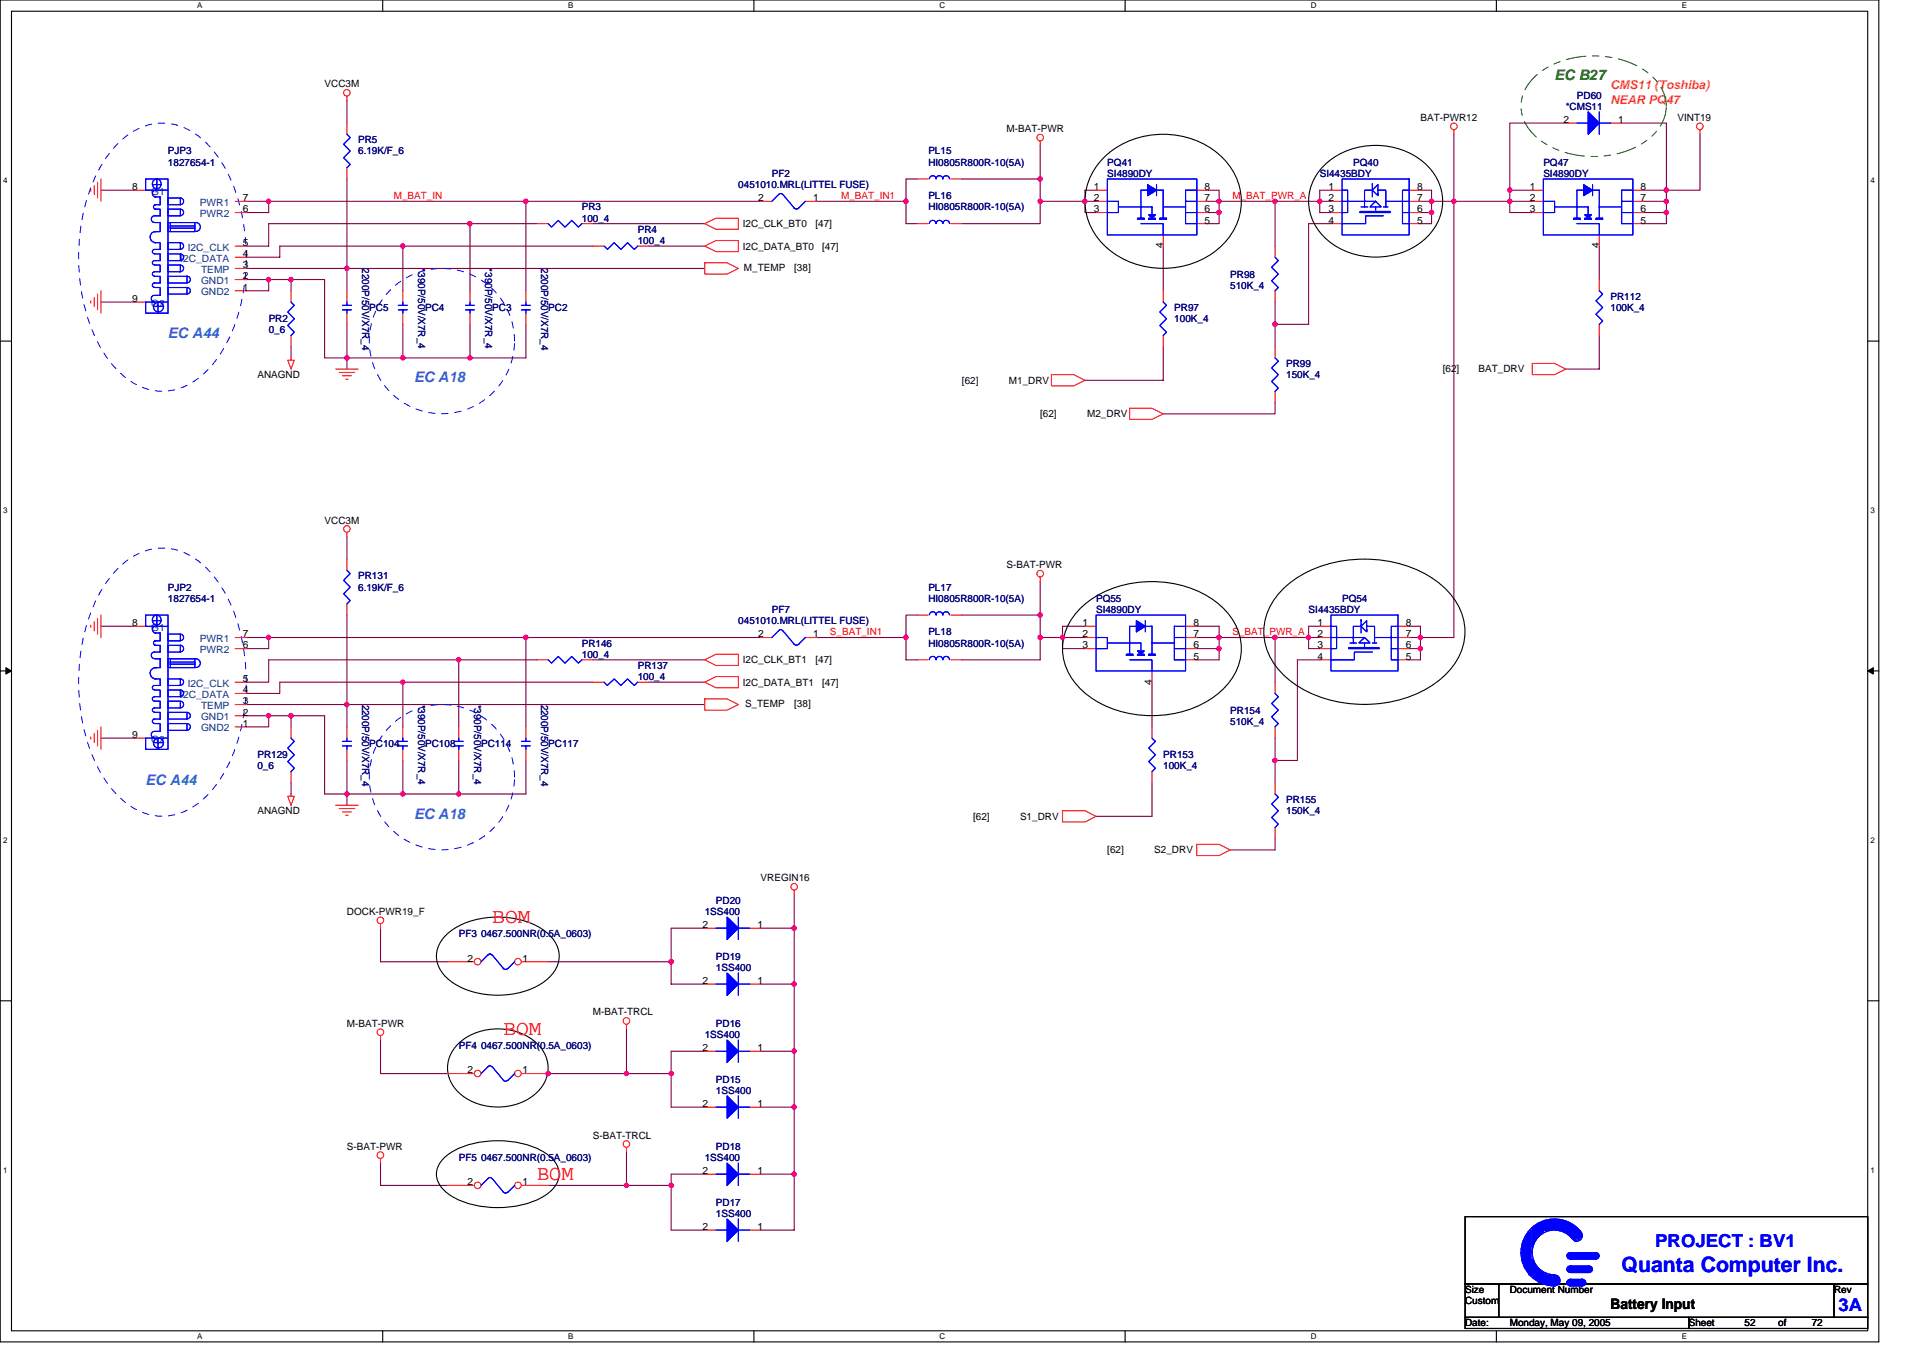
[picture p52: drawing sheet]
<svg xmlns="http://www.w3.org/2000/svg" width="297mm" height="210mm" viewBox="0 0 297 210" stroke-linecap="round" stroke-linejoin="round" font-family="sans-serif">
<defs><g id="words">
<g font-size="3.3" fill="#f00">
<text x="76" y="142.5">BOM</text>
<text x="77.8" y="159.8">BOM</text>
<text x="82.9" y="182.3">BOM</text>
</g>
<text font-size="3.3" fill="#00f" x="250.5" y="196.5">Quanta Computer Inc.</text>
<g font-size="2.8" fill="#00f">
<text x="255.7" y="192.6">PROJECT : BV1</text>
<text x="284" y="202.4">3A</text>
</g>
<text font-size="2.2" fill="#008000" x="240.1" y="12.4">EC B27</text>
<g font-size="2.2" fill="#0080ff">
<text x="25.9" y="52.2">EC A44</text>
<text x="64" y="59.1">EC A18</text>
<text x="22.5" y="121.2">EC A44</text>
<text x="64" y="126.4">EC A18</text>
</g>
<text font-size="2.2" x="248.8" y="202.1">Battery Input</text>
<g font-size="1.9" fill="#ff8000">
<text x="248.8" y="13.8">CMS11 (Toshiba)</text>
<text x="248.8" y="16">NEAR PQ47</text>
</g>
<g font-size="1.5">
<text x="50.1" y="13.5">VCC3M</text>
<text x="155.5" y="20.4">M-BAT-PWR</text>
<text x="219.4" y="18.7">BAT-PWR12</text>
<text x="241.5" y="19">2</text>
<text x="250" y="19">1</text>
<text x="259.1" y="18.7">VINT19</text>
<text x="20.4" y="29.4">8</text>
<text x="168.9" y="29.4">1</text>
<text x="186.1" y="29.4">8</text>
<text x="205.2" y="29.4">1</text>
<text x="218.9" y="29.4">8</text>
<text x="236.3" y="29.4">1</text>
<text x="253.4" y="29.4">8</text>
<text x="37.5" y="31.1">7</text>
<text x="37.5" y="32.8">6</text>
<text x="114.7" y="35.1">I2C_CLK_BT0</text>
<text x="117.1" y="31.1">2</text>
<text x="125.6" y="31.1">1</text>
<text x="126" y="35.1">[47]</text>
<text x="168.9" y="32.8">3</text>
<text x="168.9" y="31.1">2</text>
<text x="186.1" y="32.8">6</text>
<text x="186.1" y="34.5">5</text>
<text x="186.1" y="31.1">7</text>
<text x="205.2" y="34.5">4</text>
<text x="205.2" y="32.8">3</text>
<text x="205.2" y="31.1">2</text>
<text x="218.9" y="31.1">7</text>
<text x="218.9" y="32.8">6</text>
<text x="218.9" y="34.5">5</text>
<text x="236.3" y="32.8">3</text>
<text x="236.3" y="31.1">2</text>
<text x="253.4" y="32.8">6</text>
<text x="253.4" y="34.5">5</text>
<text x="253.4" y="31.1">7</text>
<text x="37.5" y="41.4">3</text>
<text x="37.5" y="38">5</text>
<text x="37.5" y="39.7">4</text>
<text x="114.7" y="38.5">I2C_DATA_BT0</text>
<text x="114.9" y="41.8">M_TEMP</text>
<text x="122.7" y="41.8">[38]</text>
<text x="127" y="38.5">[47]</text>
<text x="179.7" y="38.4" transform="rotate(-90 179.7 38.4)">4</text>
<text x="247" y="38.4" transform="rotate(-90 247 38.4)">4</text>
<text x="20.4" y="46.6">9</text>
<text x="37.5" y="44.9">1</text>
<text x="37.5" y="43.2">2</text>
<text x="39.8" y="58.4">ANAGND</text>
<text x="148.6" y="59.3">[62]</text>
<text x="155.8" y="59.3">M1_DRV</text>
<text x="222.9" y="57.5">[62]</text>
<text x="228.4" y="57.5">BAT_DRV</text>
<text x="160.7" y="64.5">[62]</text>
<text x="167.9" y="64.5">M2_DRV</text>
<text x="50.1" y="80.9">VCC3M</text>
<text x="155.5" y="87.8">S-BAT-PWR</text>
<text x="20.4" y="96.7">8</text>
<text x="37.5" y="98.4">7</text>
<text x="37.5" y="100.2">6</text>
<text x="117.1" y="98.4">2</text>
<text x="125.6" y="98.4">1</text>
<text x="167.2" y="100.2">3</text>
<text x="167.2" y="98.4">2</text>
<text x="167.2" y="96.7">1</text>
<text x="184.3" y="100.2">6</text>
<text x="184.3" y="101.9">5</text>
<text x="184.3" y="98.4">7</text>
<text x="184.3" y="96.7">8</text>
<text x="203.5" y="101.9">4</text>
<text x="203.5" y="100.2">3</text>
<text x="203.5" y="98.4">2</text>
<text x="203.5" y="96.7">1</text>
<text x="217.1" y="96.7">8</text>
<text x="217.1" y="98.4">7</text>
<text x="217.1" y="100.2">6</text>
<text x="217.1" y="101.9">5</text>
<text x="37.5" y="105.3">5</text>
<text x="37.5" y="107.1">4</text>
<text x="114.7" y="102.4">I2C_CLK_BT1</text>
<text x="114.7" y="105.9">I2C_DATA_BT1</text>
<text x="126" y="102.4">[47]</text>
<text x="127" y="105.9">[47]</text>
<text x="177.9" y="105.7" transform="rotate(-90 177.9 105.7)">4</text>
<text x="20.4" y="114">9</text>
<text x="37.5" y="112.2">1</text>
<text x="37.5" y="108.8">3</text>
<text x="37.5" y="110.5">2</text>
<text x="115.1" y="109.2">S_TEMP</text>
<text x="122.7" y="109.2">[38]</text>
<text x="39.8" y="125.8">ANAGND</text>
<text x="150.3" y="126.6">[62]</text>
<text x="157.6" y="126.6">S1_DRV</text>
<text x="171" y="131.8">[62]</text>
<text x="178.3" y="131.8">S2_DRV</text>
<text x="117.5" y="136.1">VREGIN16</text>
<text x="53.6" y="141.3">DOCK-PWR19_F</text>
<text x="108.5" y="143.3">2</text>
<text x="117" y="143.3">1</text>
<text x="72.2" y="148.5">2</text>
<text x="80.7" y="148.5">1</text>
<text x="108.5" y="152">2</text>
<text x="117" y="152">1</text>
<text x="53.6" y="158.6">M-BAT-PWR</text>
<text x="91.6" y="156.8">M-BAT-TRCL</text>
<text x="72.2" y="165.8">2</text>
<text x="80.7" y="165.8">1</text>
<text x="108.5" y="162.3">2</text>
<text x="117" y="162.3">1</text>
<text x="108.5" y="171">2</text>
<text x="117" y="171">1</text>
<text x="53.6" y="177.6">S-BAT-PWR</text>
<text x="91.6" y="175.9">S-BAT-TRCL</text>
<text x="72.2" y="183.1">2</text>
<text x="80.7" y="183.1">1</text>
<text x="108.5" y="181.3">2</text>
<text x="117" y="181.3">1</text>
<text x="108.5" y="190">2</text>
<text x="117" y="190">1</text>
<text x="226.3" y="199.7">Size</text>
<text x="226.3" y="201.4">Custom</text>
<text x="233.2" y="199.7">Document Number</text>
<text x="283.3" y="199.7">Rev</text>
<text x="226.3" y="204.9">Date:</text>
<text x="233.2" y="204.9">Monday, May 09, 2005</text>
<text x="260.9" y="204.9">Sheet</text>
<text x="269.5" y="204.9">52</text>
<text x="274.7" y="204.9">of</text>
<text x="279.9" y="204.9">72</text>
</g>
<g font-size="1.5" fill="#000080">
<text x="241.8" y="17">*CMS11</text>
<text x="243.6" y="15.2">PD60</text>
<text x="25.9" y="23.9">PJP3</text>
<text x="55.3" y="22.1">PR5</text>
<text x="55.3" y="23.9">6.19K/F_6</text>
<text x="143.4" y="23.9">PL15</text>
<text x="25.9" y="25.6">1827654-1</text>
<text x="114" y="29">0451010.MRL(LITTEL FUSE)</text>
<text x="119.2" y="27.3">PF2</text>
<text x="143.4" y="25.6">HI0805R800R-10(5A)</text>
<text x="171" y="25.6">PQ41</text>
<text x="171" y="27.3">SI4890DY</text>
<text x="203.9" y="27.3">SI4435BDY</text>
<text x="209" y="25.6">PQ40</text>
<text x="238.4" y="25.6">PQ47</text>
<text x="238.4" y="27.3">SI4890DY</text>
<text x="89.9" y="32.5">PR3</text>
<text x="89.9" y="34.2">100_4</text>
<text x="98.5" y="35.9">PR4</text>
<text x="143.4" y="30.8">PL16</text>
<text x="143.4" y="32.5">HI0805R800R-10(5A)</text>
<text x="56" y="41.5" transform="rotate(90 56 41.5)">2200P/50V/X7R_4</text>
<text x="64.6" y="41.5" transform="rotate(90 64.6 41.5)">*390P/50V/X7R_4</text>
<text x="74.9" y="41.5" transform="rotate(90 74.9 41.5)">*390P/50V/X7R_4</text>
<text x="83.6" y="41.5" transform="rotate(90 83.6 41.5)">2200P/50V/X7R_4</text>
<text x="98.5" y="37.7">100_4</text>
<text x="190" y="42.9">PR98</text>
<text x="190" y="44.6">510K_4</text>
<text x="248.8" y="46.3">PR112</text>
<text x="41.5" y="49.8">PR2</text>
<text x="41.5" y="51.5">0_6</text>
<text x="57" y="48">PC5</text>
<text x="65.7" y="48">PC4</text>
<text x="76" y="48">PC3</text>
<text x="84.7" y="48">PC2</text>
<text x="181.4" y="48">PR97</text>
<text x="181.4" y="49.8">100K_4</text>
<text x="248.8" y="48">100K_4</text>
<text x="198.7" y="56.7">PR99</text>
<text x="198.7" y="58.4">150K_4</text>
<text x="55.3" y="89.5">PR131</text>
<text x="25.9" y="91.2">PJP2</text>
<text x="25.9" y="92.9">1827654-1</text>
<text x="55.3" y="91.2">6.19K/F_6</text>
<text x="119.2" y="94.7">PF7</text>
<text x="143.4" y="91.2">PL17</text>
<text x="143.4" y="92.9">HI0805R800R-10(5A)</text>
<text x="169.3" y="92.9">PQ55</text>
<text x="169.3" y="94.7">SI4890DY</text>
<text x="202.1" y="94.7">SI4435BDY</text>
<text x="207.3" y="92.9">PQ54</text>
<text x="89.9" y="99.9">PR146</text>
<text x="89.9" y="101.6">100_4</text>
<text x="114" y="96.4">0451010.MRL(LITTEL FUSE)</text>
<text x="143.4" y="98.1">PL18</text>
<text x="143.4" y="99.9">HI0805R800R-10(5A)</text>
<text x="98.5" y="103.3">PR137</text>
<text x="98.5" y="105">100_4</text>
<text x="56" y="108.8" transform="rotate(90 56 108.8)">2200P/50V/X7R_4</text>
<text x="64.6" y="108.8" transform="rotate(90 64.6 108.8)">*390P/50V/X7R_4</text>
<text x="73.2" y="108.8" transform="rotate(90 73.2 108.8)">*390P/50V/X7R_4</text>
<text x="83.6" y="108.8" transform="rotate(90 83.6 108.8)">2200P/50V/X7R_4</text>
<text x="190" y="110.2">PR154</text>
<text x="190" y="112">510K_4</text>
<text x="39.8" y="117.1">PR129</text>
<text x="39.8" y="118.9">0_6</text>
<text x="57" y="115.4">PC104</text>
<text x="65.7" y="115.4">PC108</text>
<text x="74.3" y="115.4">PC114</text>
<text x="84.7" y="115.4">PC117</text>
<text x="179.7" y="117.1">PR153</text>
<text x="179.7" y="118.9">100K_4</text>
<text x="198.7" y="124">PR155</text>
<text x="198.7" y="125.8">150K_4</text>
<text x="108.9" y="141.3">1SS400</text>
<text x="110.6" y="139.6">PD20</text>
<text x="70.9" y="144.8">PF3 0467.500NR(0.5A_0603)</text>
<text x="110.6" y="148.2">PD19</text>
<text x="110.6" y="149.9">1SS400</text>
<text x="108.9" y="160.3">1SS400</text>
<text x="110.6" y="158.6">PD16</text>
<text x="70.9" y="162">PF4 0467.500NR(0.5A_0603)</text>
<text x="110.6" y="167.2">PD15</text>
<text x="110.6" y="169">1SS400</text>
<text x="70.9" y="179.3">PF5 0467.500NR(0.5A_0603)</text>
<text x="108.9" y="179.3">1SS400</text>
<text x="110.6" y="177.6">PD18</text>
<text x="110.6" y="186.2">PD17</text>
<text x="110.6" y="187.9">1SS400</text>
</g>
<g font-size="1.5" fill="#004080">
<text x="23.4" y="30.1">G1</text>
<text x="30.9" y="31.8">PWR1</text>
<text x="30.9" y="33.5">PWR2</text>
<text x="27.9" y="40.4">I2C_DATA</text>
<text x="29" y="38.7">I2C_CLK</text>
<text x="23.4" y="47.3">G2</text>
<text x="31" y="45.6">GND2</text>
<text x="31" y="42.2">TEMP</text>
<text x="31" y="43.9">GND1</text>
<text x="23.4" y="97.4">G1</text>
<text x="30.9" y="99.2">PWR1</text>
<text x="30.9" y="100.9">PWR2</text>
<text x="27.9" y="107.8">I2C_DATA</text>
<text x="29" y="106.1">I2C_CLK</text>
<text x="31" y="113">GND2</text>
<text x="31" y="109.5">TEMP</text>
<text x="31" y="111.3">GND1</text>
<text x="23.4" y="114.7">G2</text>
</g>
<g font-size="1.5" fill="#f00">
<text x="60.8" y="30.8">M_BAT_IN</text>
<text x="129.9" y="30.8">M_BAT_IN1</text>
<text x="190.4" y="30.8">M_BAT_PWR_A</text>
<text x="128.2" y="98.1">S_BAT_IN1</text>
<text x="190.4" y="98.1">S_BAT_PWR_A</text>
</g>
<g font-size="1.2">
<text x="30.4" y="1.3">A</text>
<text x="87.8" y="1.3">B</text>
<text x="145.1" y="1.3">C</text>
<text x="202.5" y="1.3">D</text>
<text x="259.8" y="1.3">E</text>
<text x=".5" y="28.3">4</text>
<text x="288.9" y="28.3">4</text>
<text x=".5" y="79.2">3</text>
<text x="288.9" y="79.2">3</text>
<text x=".5" y="130.2">2</text>
<text x="288.9" y="130.2">2</text>
<text x=".5" y="181.1">1</text>
<text x="288.9" y="181.1">1</text>
<text x="30.4" y="206.8">A</text>
<text x="87.8" y="206.8">B</text>
<text x="145.1" y="206.8">C</text>
<text x="202.5" y="206.8">D</text>
<text x="259.8" y="206.8">E</text>
</g>
</g></defs>
<path d="M0 0h290.2v207.3h-290.2zM1.8 1.7h286.7v203.8h-286.7z" fill="none" stroke="#000" stroke-width=".17"/>
<g fill="#fff">
<path d="M30.4 .2h.8v1.4h-.8z"/>
<path d="M30.4 205.7h.8v1.4h-.8z"/>
</g>
<path d="M59.1 0v1.7M59.1 205.5v1.8" fill="none" stroke="#000" stroke-width=".17"/>
<g fill="#fff">
<path d="M87.8 .2h.8v1.4h-.8z"/>
<path d="M87.8 205.7h.8v1.4h-.8z"/>
</g>
<path d="M116.5 0v1.7M116.5 205.5v1.8" fill="none" stroke="#000" stroke-width=".17"/>
<g fill="#fff">
<path d="M145.1 .2h.9v1.4h-.9z"/>
<path d="M145.1 205.7h.9v1.4h-.9z"/>
</g>
<path d="M173.8 0v1.7M173.8 205.5v1.8" fill="none" stroke="#000" stroke-width=".17"/>
<g fill="#fff">
<path d="M202.5 .2h.8v1.4h-.8z"/>
<path d="M202.5 205.7h.8v1.4h-.8z"/>
</g>
<path d="M231.1 0v1.7M231.1 205.5v1.8" fill="none" stroke="#000" stroke-width=".17"/>
<g fill="#fff">
<path d="M259.8 .2h.8v1.4h-.8z"/>
<path d="M259.8 205.7h.8v1.4h-.8z"/>
<path d="M.5 27.2h.6v1.4h-.6z"/>
<path d="M288.9 27.2h.7v1.4h-.7z"/>
<path d="M.5 78.1h.6v1.4h-.6z"/>
<path d="M288.9 78.1h.7v1.4h-.7z"/>
</g>
<path d="M0 52.7h1.8M288.5 52.7h1.7" fill="none" stroke="#000" stroke-width=".17"/>
<g fill="#fff">
<path d="M.5 129.1h.6v1.4h-.6z"/>
<path d="M288.9 129.1h.7v1.4h-.7z"/>
</g>
<path d="M0 103.6h1.8M288.5 103.6h1.7" fill="none" stroke="#000" stroke-width=".17"/>
<path d="M.9 103.1l.9 .5-.9 .5zM288.5 103.6l.9-.5v1z" fill="#000" stroke="#000" stroke-width=".15"/>
<g fill="#fff">
<path d="M.5 180h.6v1.4h-.6z"/>
<path d="M288.9 180h.7v1.4h-.7z"/>
</g>
<g fill="none" stroke="#000" stroke-width=".17">
<path d="M170.2 24.6a13.4 13.4 0 0 1 18.9 0 9.4 9.4 0 0 1-1.9 14.6 13.5 13.5 0 0 1-17-1.6 9.2 9.2 0 0 1 0-13zM204.7 25.3a11.7 11.7 0 0 1 16.3 .8 7.6 7.6 0 0 1-1.6 11.4 11.7 11.7 0 0 1-15.4-1.5 7.5 7.5 0 0 1 .7-10.7zM167.2 93.7a16.7 16.7 0 0 1 15.4-3.3 12.7 12.7 0 0 1 8.3 6.3 8.3 8.3 0 0 1-2.2 10 17 17 0 0 1-16.8 2.8 11.6 11.6 0 0 1-7.4-6.9 8.5 8.5 0 0 1 2.7-8.9zM198.2 91a18.5 18.5 0 0 1 14.2-4.6 17 17 0 0 1 11.8 5.5 8.7 8.7 0 0 1-.9 12.3 18.7 18.7 0 0 1-15.9 4.3 16.2 16.2 0 0 1-10.1-5.3 8.7 8.7 0 0 1 .9-12.2zM0 154.6h1.8M68.7 144.6a11.3 11.3 0 0 1 8.2-3 11.3 11.3 0 0 1 8.2 3 4.3 4.3 0 0 1-.7 6.8 13.2 13.2 0 0 1-12.3 1.5 6.9 6.9 0 0 1-4.6-4.4 4.3 4.3 0 0 1 1.2-3.9zM288.5 154.6h1.7M68.3 179.2a9.9 9.9 0 0 1 5.9-2.8 15.1 15.1 0 0 1 9.8 1.6 3.8 3.8 0 0 1 2.3 4.1 6.2 6.2 0 0 1-4.2 3.6 15.5 15.5 0 0 1-12.4-1 3.8 3.8 0 0 1-2.2-4.1l.3-.7zM71 161a9.2 9.2 0 0 1 12.4 .7 5.1 5.1 0 0 1-1.4 7.8 9.2 9.2 0 0 1-11.6-1.3 5 5 0 0 1 .6-7.2zM226.3 187.9h62.2v10.4h-62.2zM226.3 198.3h5.2v5.2h-5.2zM231.5 198.3h51.8v5.2h-51.8z"/>
<path d="M283.3 198.3h5.2v5.2h-5.2zM226.3 203.5h34.6v1.7h-34.6zM260.9 203.5h27.6v1.7h-27.6z"/>
</g>
<g fill="none" stroke="#800040" stroke-width=".17">
<path d="M53.6 15.6v3.4M241.8 19h-8.6v10.4M250.5 19h6.9v10.4M15.6 29.4h5.2M38.1 31.1h79.4M41.5 31.1v1.7h-3.4M53.6 27.6v17.3M62.2 38v6.9M72.6 34.5v10.4M81.2 31.1v13.8M82.9 34.5h-41.4v3.5h-3.4M91.6 34.5h17.3"/>
<path d="M91.6 38h-48.4v1.7h-5.1M100.2 38h8.7M126.1 31.1h13.9M141.7 27.6h-1.7v6.9h1.7M148.6 27.6h12.1v3.5M160.7 31.1v3.4h-12.1M160.7 31.1h8.6M160.7 22.5v5.1M169.3 29.4h-1.7v3.4h1.7M179.7 38v6.9M186.6 29.4h1.7v3.4h-1.7M186.6 31.1h19"/>
<path d="M188.3 32.8v1.7h-1.7M197 31.1v6.9M205.6 34.5h-3.5v15.6h-5.1M205.6 29.4h-1.7v3.4h1.7M219.4 29.4h1.7v5.1h-1.7M219.4 31.1h17.3M219.4 32.8h1.7M224.6 20.7v77.8h-6.9M233.2 29.4h3.5M233.2 29.4v3.4h3.5M247 38v5.2M254 31.1h3.4"/>
<path d="M254 29.4h3.4M254 32.8h3.4M257.4 29.4v5.1h-3.4M262.6 20.7v8.7h-5.2M15.6 46.7h5.2M38.1 41.5h70.8M38.1 43.2h6.9M41.5 43.2v1.7h-3.4M45 43.2h5.1v12.1h31.1v-5.2M45 43.2v1.7M45 53.6v1.7M53.6 50.1v6.9"/>
<path d="M62.2 50.1v5.2M72.6 50.1v5.2M179.7 53.6v5.1h-12.1M197 46.7v6.9M247 51.8v5.2h-5.2M197 62.2v1.7h-17.3M15.6 96.7h5.2M38.1 98.5h3.4M53.6 82.9v3.5M53.6 95v17.3M81.2 98.5h-39.7v1.7h-3.4M81.2 98.5v13.8"/>
<path d="M81.2 98.5h36.3M126.1 98.5h13.9M140 98.5v3.4h1.7M141.7 95h-1.7v3.5M148.6 95h12.1v3.5M160.7 89.8v5.2M160.7 98.5v3.4h-12.1M160.7 98.5h6.9M167.6 96.7h-3.5v3.5h3.5M184.9 96.7h3.4v5.2h-3.4M184.9 98.5h19M197 98.5v6.9"/>
<path d="M203.9 96.7h-1.8v3.5h1.8M217.7 96.7h1.7v5.2h-1.7M15.6 114h5.2M38.1 110.6h12v12h31.1v-5.1M38.1 108.8h70.8M41.5 110.6v1.7h-3.4M45 110.6v1.7M53.6 117.5v6.9M62.2 105.4v6.9M62.2 117.5v5.1M70.9 101.9v10.4M70.9 117.5v5.1"/>
<path d="M82.9 101.9h-41.4v3.5h-3.4M91.6 105.4h-48.4v1.7h-5.1M91.6 101.9h17.3M100.2 105.4h8.7M177.9 105.4v6.9M184.9 100.2h3.4M197 114v6.9M203.9 101.9h-3.5v15.6h-3.4M217.7 100.2h1.7M45 120.9v1.7M122.7 138.2v51.8h-5.2M177.9 120.9v5.2h-8.6"/>
<path d="M197 129.5v1.8h-7M58.8 143.4v5.1h10.3M84.7 148.5h19M96.8 158.9v6.9M108.9 143.4h-5.2v8.6h5.2M117.5 143.4h5.2M117.5 152h5.2M58.8 160.6v5.2h10.3M58.8 179.6v3.5h10.3M84.7 165.8h19M96.8 177.9v5.2M108.9 162.4h-5.2v8.6h5.2"/>
<path d="M117.5 162.4h5.2M117.5 171h5.2M84.7 183.1h19M108.9 181.4h-5.2v8.6h5.2M117.5 181.4h5.2"/>
</g>
<g fill="#f0f" stroke="#f0f" stroke-width=".17">
<circle cx="53.6" cy="41.4" r=".34"/>
<circle cx="44.9" cy="43.2" r=".34"/>
<circle cx="62.2" cy="38" r=".34"/>
<circle cx="72.6" cy="34.5" r=".34"/>
<circle cx="160.7" cy="27.6" r=".33"/>
<circle cx="167.6" cy="31.1" r=".34"/>
<circle cx="257.4" cy="29.4" r=".34"/>
<circle cx="257.4" cy="32.8" r=".34"/>
<circle cx="257.4" cy="31.1" r=".34"/>
<circle cx="224.6" cy="31.1" r=".34"/>
<circle cx="70.8" cy="101.9" r=".34"/>
<circle cx="41.5" cy="98.4" r=".34"/>
<circle cx="81.2" cy="98.4" r=".34"/>
<circle cx="53.6" cy="108.8" r=".34"/>
<circle cx="196.9" cy="117.5" r=".34"/>
<circle cx="62.2" cy="105.4" r=".33"/>
<circle cx="70.8" cy="122.6" r=".33"/>
<circle cx="103.7" cy="148.5" r=".33"/>
<circle cx="122.7" cy="143.4" r=".34"/>
<circle cx="96.8" cy="165.8" r=".33"/>
<circle cx="84.7" cy="165.8" r=".33"/>
<circle cx="103.7" cy="165.8" r=".33"/>
<circle cx="103.7" cy="183.1" r=".33"/>
<circle cx="122.7" cy="181.4" r=".34"/>
<circle cx="122.7" cy="152" r=".34"/>
<circle cx="122.7" cy="162.3" r=".34"/>
<circle cx="122.7" cy="171" r=".34"/>
<circle cx="96.8" cy="183.1" r=".33"/>
<circle cx="233.2" cy="31.1" r=".34"/>
<circle cx="219.4" cy="98.4" r=".34"/>
<circle cx="196.9" cy="50.1" r=".34"/>
<circle cx="219.4" cy="100.2" r=".34"/>
<circle cx="203.9" cy="31.1" r=".34"/>
<circle cx="196.9" cy="31.1" r=".34"/>
<circle cx="221.1" cy="32.8" r=".34"/>
<circle cx="221.1" cy="31.1" r=".34"/>
<circle cx="188.3" cy="31.1" r=".34"/>
<circle cx="188.3" cy="32.8" r=".34"/>
<circle cx="188.3" cy="98.4" r=".34"/>
<circle cx="196.9" cy="98.4" r=".34"/>
<circle cx="188.3" cy="100.2" r=".34"/>
<circle cx="202.1" cy="98.4" r=".34"/>
<circle cx="72.6" cy="55.3" r=".34"/>
<circle cx="160.7" cy="95" r=".34"/>
<circle cx="62.2" cy="122.6" r=".33"/>
<circle cx="53.6" cy="122.6" r=".33"/>
<circle cx="53.6" cy="55.3" r=".34"/>
<circle cx="62.2" cy="55.3" r=".34"/>
<circle cx="164.1" cy="98.4" r=".34"/>
<circle cx="44.9" cy="110.5" r=".34"/>
<circle cx="139.9" cy="31.1" r=".34"/>
<circle cx="160.7" cy="31.1" r=".34"/>
<circle cx="139.9" cy="98.4" r=".34"/>
<circle cx="160.7" cy="98.4" r=".34"/>
<circle cx="81.2" cy="31.1" r=".34"/>
<circle cx="41.5" cy="43.2" r=".34"/>
<circle cx="41.5" cy="31.1" r=".34"/>
<circle cx="41.5" cy="110.5" r=".34"/>
<circle cx="233.2" cy="29.4" r=".34"/>
</g>
<g fill="none" stroke="#f00" stroke-width=".17">
<path d="M53.6 14.9v.7M53.6 19v1.7M241.8 19h1.8M248.8 19h1.7M14 29.2v.3M14.6 28.7v1.4M15.1 28.2v2.4M15.6 27.6v3.5M20.8 29.4h1.7M36.3 32.8h1.8M36.3 31.1h1.8M36.3 38h1.8"/>
<path d="M36.3 39.7h1.8M53.6 25.9v1.7M82.9 34.5h1.8M89.9 34.5h1.7M108.9 34.5l1.7-.8h3.4v1.7h-3.4zM108.9 38l1.7-.9h3.4v1.8h-3.4zM117.5 31.1h1.7M124.4 31.1h1.7M141.7 27.6h1.7M141.7 34.5h1.7M146.9 27.6h1.7M146.9 34.5h1.7"/>
<path d="M160.7 21.8v.7M169.3 32.8h1.7M169.3 31.1h1.7M169.3 29.4h1.7M179.7 36.3v1.7M184.9 32.8h1.7M184.9 34.5h1.7M184.9 31.1h1.7M184.9 29.4h1.7M197 38v1.7M205.6 32.8h1.7M205.6 34.5h1.7"/>
<path d="M205.6 31.1h1.7M205.6 29.4h1.7M217.7 32.8h1.7M217.7 34.5h1.7M217.7 31.1h1.7M217.7 29.4h1.7M224.6 20v.7M236.7 32.8h1.7M236.7 31.1h1.7M236.7 29.4h1.7M247 36.3v1.7M252.2 32.8h1.8"/>
<path d="M252.2 34.5h1.8M252.2 31.1h1.8M252.2 29.4h1.8M262.6 20v.7M14 46.5v.3M14.6 46v1.3M15.1 45.4v2.5M15.6 44.9v3.5M20.8 46.7h1.7M36.3 44.9h1.8M36.3 41.5h1.8M36.3 43.2h1.8"/>
<path d="M44.4 55.6h1.1l-.5 1.4zM45 44.9v1.8M45 51.8v1.8M45 55.3v.3M51.9 57h3.4M52.4 57.5h2.4M52.9 58h1.4M53.4 58.6h.4M53.6 44.9v1.8M53.6 48.4v1.7M62.2 44.9v1.8M62.2 48.4v1.7"/>
<path d="M108.9 40.6h3.4l1.7 .9-1.7 .8h-3.4zM162.4 57.9h3.5l1.7 .8-1.7 .9h-3.5zM179.7 44.9v1.8M179.7 51.8v1.8M197 44.9v1.8M236.7 56.1h3.4l1.7 .9-1.7 .9h-3.4zM174.5 63.1h3.4l1.8 .8-1.8 .9h-3.4zM14 96.6v.3M14.6 96v1.4M15.1 95.5v2.4M15.6 95v3.5M20.8 96.7h1.7"/>
<path d="M36.3 98.5h1.8M53.6 82.2v.7M53.6 86.4v1.7M53.6 93.3v1.7M160.7 89.1v.7M167.6 96.7h1.7M167.6 98.5h1.7M183.1 96.7h1.8M183.1 98.5h1.8M203.9 96.7h1.7M203.9 98.5h1.7M215.9 96.7h1.8"/>
<path d="M215.9 98.5h1.8M14 113.8v.4M14.6 113.3v1.4M15.1 112.8v2.4M15.6 112.3v3.4M20.8 114h1.7M36.3 100.2h1.8M36.3 105.4h1.8M36.3 112.3h1.8M36.3 108.8h1.8M36.3 110.6h1.8M36.3 107.1h1.8"/>
<path d="M45 112.3v1.7M45 119.2v1.7M62.2 112.3v1.7M62.2 115.7v1.8M70.9 112.3v1.7M70.9 115.7v1.8M81.2 112.3v1.7M81.2 115.7v1.8M82.9 101.9h1.8M89.9 101.9h1.7M91.6 105.4h1.7M98.5 105.4h1.7"/>
<path d="M108.9 107.9h3.4l1.7 .9-1.7 .9h-3.4zM108.9 101.9l1.7-.9h3.4v1.8h-3.4zM108.9 105.4l1.7-.9h3.4v1.7h-3.4zM141.7 101.9h1.7M146.9 101.9h1.7M167.6 100.2h1.7M177.9 103.6v1.8M177.9 112.3v1.7M177.9 119.2v1.7M183.1 100.2h1.8M183.1 101.9h1.8M197 105.4v1.7"/>
<path d="M197 112.3v1.7M203.9 100.2h1.7M203.9 101.9h1.7M215.9 100.2h1.8M215.9 101.9h1.8M44.4 123h1.1l-.5 1.4zM45 122.6v.4M51.9 124.4h3.4M52.4 124.9h2.4M52.9 125.4h1.4M53.4 125.9h.4M122.7 137.5v.7"/>
<path d="M164.1 125.2h3.5l1.7 .9-1.7 .9h-3.5zM184.9 130.4h3.4l1.7 .9-1.7 .8h-3.4zM197 120.9v1.7M197 127.8v1.7M58.8 142.7v.7M58.8 160v.6M96.8 158.2v.7M108.9 152h1.7M108.9 143.4h1.7M115.8 152h1.7M115.8 143.4h1.7M58.8 178.9v.7"/>
<path d="M96.8 177.2v.7M108.9 162.4h1.7M108.9 171h1.7M115.8 162.4h1.7M115.8 171h1.7M108.9 181.4h1.7M115.8 181.4h1.7"/>
<circle cx="53.6" cy="14.3" r=".51"/>
<circle cx="224.6" cy="19.5" r=".51"/>
<circle cx="262.6" cy="19.5" r=".51"/>
<circle cx="160.7" cy="21.2" r=".51"/>
<circle cx="53.6" cy="81.7" r=".51"/>
<circle cx="160.7" cy="88.6" r=".51"/>
<circle cx="122.7" cy="137" r=".51"/>
<circle cx="58.8" cy="142.2" r=".51"/>
<circle cx="58.8" cy="159.4" r=".51"/>
<circle cx="96.8" cy="157.7" r=".51"/>
<circle cx="58.8" cy="178.4" r=".51"/>
<circle cx="96.8" cy="176.7" r=".51"/>
</g>
<g fill="none" stroke="#00f" stroke-width=".15" stroke-dasharray="1 1 1 1 1 1 1 1">
<path d="M18.2 22.2a9 9 0 0 1 10.5-2.4 15.9 15.9 0 0 1 7.4 8.9 31.3 31.3 0 0 1-.7 23.5 15.2 15.2 0 0 1-6.7 7.4 8.7 8.7 0 0 1-9.5-1.4 20.2 20.2 0 0 1-6.2-10.9 30.7 30.7 0 0 1 2.5-21.6l1.7-2.5zM18.2 87.8a9 9 0 0 1 10.5-2.3 15.9 15.9 0 0 1 7.4 8.9 31.3 31.3 0 0 1-.7 23.5 15.2 15.2 0 0 1-6.7 7.3 8.7 8.7 0 0 1-9.5-1.4 20.2 20.2 0 0 1-6.2-10.8 30.7 30.7 0 0 1 2.5-21.6l1.7-2.5z"/>
<circle cx="68.3" cy="52.7" r="11.2"/>
<circle cx="68.3" cy="120" r="11.2"/>
</g>
<path d="M237 12a14.2 14.2 0 0 1 13.2-2.8 9.6 9.6 0 0 1 6.8 5.3 6.2 6.2 0 0 1-2.5 7.1 14.8 14.8 0 0 1-16.7 0 6.1 6.1 0 0 1-2.1-8z" fill="none" stroke="#008000" stroke-width=".15" stroke-dasharray="3 1 1 1 1 1"/>
<g fill="#00f" stroke="#00f" stroke-width=".17">
<path d="M112.3 150.3l1.7 1.7-1.7 1.7z" fill-rule="evenodd"/>
<path d="M112.3 150.3l1.7 1.7-1.7 1.7z" fill-rule="evenodd"/>
<path d="M244.6 28.5l1.4 .9-1.4 .8z" fill-rule="evenodd"/>
<path d="M244.8 33.2h1l-.5 .5z" fill-rule="evenodd"/>
<path d="M244.6 28.5l1.4 .9-1.4 .8z" fill-rule="evenodd"/>
<path d="M244.8 33.2h1l-.5 .5z" fill-rule="evenodd"/>
<path d="M112.3 179.6l1.7 1.8-1.7 1.7z" fill-rule="evenodd"/>
<path d="M112.3 179.6l1.7 1.8-1.7 1.7z" fill-rule="evenodd"/>
<path d="M177.3 28.5l1.3 .9-1.3 .8z" fill-rule="evenodd"/>
<path d="M177.4 33.2h1.1l-.6 .5z" fill-rule="evenodd"/>
<path d="M177.3 28.5l1.3 .9-1.3 .8z" fill-rule="evenodd"/>
<path d="M177.4 33.2h1.1l-.6 .5z" fill-rule="evenodd"/>
<path d="M175.5 95.9l1.4 .8-1.4 .9z" fill-rule="evenodd"/>
<path d="M175.7 100.5h1l-.5 .5z" fill-rule="evenodd"/>
<path d="M175.5 95.9l1.4 .8-1.4 .9z" fill-rule="evenodd"/>
<path d="M175.7 100.5h1l-.5 .5z" fill-rule="evenodd"/>
<path d="M112.3 141.6l1.7 1.8-1.7 1.7z" fill-rule="evenodd"/>
<path d="M112.3 141.6l1.7 1.8-1.7 1.7z" fill-rule="evenodd"/>
<path d="M112.3 160.6l1.7 1.8-1.7 1.7z" fill-rule="evenodd"/>
<path d="M112.3 160.6l1.7 1.8-1.7 1.7z" fill-rule="evenodd"/>
<path d="M245.3 17.3l1.7 1.7-1.7 1.7z" fill-rule="evenodd"/>
<path d="M245.3 17.3l1.7 1.7-1.7 1.7z" fill-rule="evenodd"/>
<path d="M112.3 169.3l1.7 1.7-1.7 1.7z" fill-rule="evenodd"/>
<path d="M112.3 169.3l1.7 1.7-1.7 1.7z" fill-rule="evenodd"/>
</g>
<g fill="none" stroke="#00f" stroke-width=".17">
<path d="M243.6 19h1.7M247 17.3v3.4M247 19h1.8M22.5 27.6h3.4v1.8h-3.4zM23.5 28.5h1.4M23.9 39.2h.8v1.1h-.8a.32 .32 0 0 0-.4 .2 .32 .32 0 0 0 .2 .4h1v1.1h-.8a.34 .34 0 0 0-.4 .3 .34 .34 0 0 0 .4 .4M23.9 37.5h.8v1h-.8a.34 .34 0 0 0-.4 .4 .34 .34 0 0 0 .4 .3M23.9 32.3h.8v1h-.8a.51 .51 0 0 0-.5 .5 .51 .51 0 0 0 .5 .6h.8v1.4h-.8M23.9 30.4h.8v1.2h-.8M24 31.6a.33 .33 0 0 0-.3 .4 .33 .33 0 0 0 .3 .3M24 29.4a.51 .51 0 0 0-.5 .5 .51 .51 0 0 0 .5 .5M24.2 35.8a.85 .85 0 0 0-1 .7 .85 .85 0 0 0 .8 1"/>
<path d="M24.2 27.6v1.8M25.9 34.4h4.2v1.4h-4.2zM25.9 30.6h2v1h-2zM25.9 32.3h2v1h-2zM25.9 37.5h2v1h-2zM25.9 39.2h2v1.1h-2zM25.9 29.4v17.3M26.3 34.9h3.8v.3h-3.8zM26.3 34.4v1.4M27.8 30.6a.51 .51 0 0 1 .6 .5 .51 .51 0 0 1-.6 .5M27.8 32.3a.51 .51 0 0 1 .6 .5 .51 .51 0 0 1-.6 .5M27.8 37.5a.51 .51 0 0 1 .6 .5 .51 .51 0 0 1-.6 .5"/>
<path d="M27.8 39.2a.51 .51 0 0 1 .6 .5 .51 .51 0 0 1-.6 .5M30 34.4a.69 .69 0 0 1 .9 .6 .69 .69 0 0 1-.8 .7M53.6 20.7l.5 .6-1 1 1 1-1 1.1 1 1-.5 .5M84.7 34.5l.5 .6 1-1.1 1.1 1.1 1-1.1 1 1.1 .6-.6M120.3 30.1l-1.1 1M120.3 30.1a.34 .34 0 0 1 .6 0M120.9 30.1l1.8 2M124.4 31.1l-1.2 1.1-.2 .1-.3-.2M143.6 27.6a.51 .51 0 0 1 .5-.5 .51 .51 0 0 1 .5 .5M143.6 34.5a.51 .51 0 0 1 .5-.5 .51 .51 0 0 1 .5 .5M144.6 27.6a.51 .51 0 0 1 .5-.5 .51 .51 0 0 1 .5 .5M144.6 34.5a.51 .51 0 0 1 .5-.5 .51 .51 0 0 1 .5 .5"/>
<path d="M145.6 27.6a.51 .51 0 0 1 .6-.5 .51 .51 0 0 1 .5 .5M145.6 34.5a.51 .51 0 0 1 .6-.5 .51 .51 0 0 1 .5 .5M171 27.6h13.9v8.7h-13.9zM171 31.1h1.8v1.7h-1.8M172.8 32h5.1v1.2M175.7 33.7h1v.2h-1zM176.2 34.5h3.5v1.8M177.3 29.4h-1.1v4.3M177.4 33.7h1.1v.2h-1.1zM178.6 29.4h1.1v4.3M178.6 28.5v1.7M179.2 33.7h1v.2h-1z"/>
<path d="M179.7 32h3.4M183.1 32.8h1.8M183.1 31.1h1.8M184.9 29.4h-1.8v5.1h1.8M197 39.7l.5 .6-1.1 1 1.1 1-1.1 1.1 1.1 1-.5 .5M207.3 27.6h10.4v8.7h-10.4zM207.3 29.4h.9v3.4h-.9M207.3 31.1h5.2M210.1 32.7h4.6v.1h-4.6zM210.2 32h1.1M211.6 32l.9-.9 .9 .9zM212 29.4l.8 .8v-.3"/>
<path d="M212 28.3v2.1M212.5 32v.5M212.8 29.4h1.3v1.7M212.8 30.1v-1.6l-.8 .9h-1.2v2.6M213.7 33.3h-2.8v1.2h-3.6M213.7 32h.7M214.1 31.1h3.6M214.1 31.1v.9M216.6 32.8h1.1M217.7 29.4h-1.1v5.1h1.1M238.4 27.6h13.8v8.7h-13.8zM238.4 31.1h1.7v1.7h-1.7"/>
<path d="M240.1 32h5.2v1.2M243.1 33.7h1v.2h-1zM243.6 34.5h3.4v1.8M244.6 29.4h-1v4.3M244.8 33.7h1v.2h-1zM246 28.5v1.7M246 29.4h1v4.3M246.5 33.7h1.1v.2h-1.1zM247 32h3.5M250.5 32.8h1.7M250.5 31.1h1.7M252.2 29.4h-1.7v5.1h1.7"/>
<path d="M22.5 46.7h3.4v1.7h-3.4zM23.7 47.3h1.6M23.9 44.4h.8v1.2h-.8a.51 .51 0 0 0-.5 .5 .51 .51 0 0 0 .5 .5M23.9 42.7h.8v1h-.8a.34 .34 0 0 0-.4 .3 .34 .34 0 0 0 .4 .4M24.4 46.7v1.5M25.9 40.9h2v1.1h-2zM25.9 42.7h3v1h-3zM25.9 44.4h3v1h-3zM27.8 40.9a.51 .51 0 0 1 .6 .5 .51 .51 0 0 1-.6 .6M28.9 42.7a.51 .51 0 0 1 .5 .5 .51 .51 0 0 1-.5 .5M28.9 44.4a.5 .5 0 0 1 .5 .5 .5 .5 0 0 1-.5 .5M45 46.7l.5 .5-1.1 1 1.1 1-1.1 1.1 1.1 1-.5 .5"/>
<path d="M52.9 47.2h1.4M52.9 47.9h1.4M53.6 46.7v.5M53.6 47.9v.5M61.5 47.2h1.4M61.5 47.9h1.4M62.2 46.7v.5M62.2 47.9v.5M179.7 46.7l.5 .5-1 1 1 1-1 1.1 1 1-.5 .5M22.5 95h3.4v1.7h-3.4zM23.5 95.9h1.4M23.7 95.2a.71 .71 0 0 1 1 .1 .71 .71 0 0 1 0 .9 .71 .71 0 0 1-1 .1 .86 .86 0 0 1 0-1.1z"/>
<path d="M23.9 99.7h.8v1h-.8a.51 .51 0 0 0-.5 .5 .51 .51 0 0 0 .5 .5M23.9 97.8h.8v1.2h-.8M24 99a.34 .34 0 0 0-.3 .3 .34 .34 0 0 0 .3 .4M24 96.7a.51 .51 0 0 0-.5 .5 .51 .51 0 0 0 .5 .5M24.2 95v1.7M25.9 97.9h2v1.1h-2zM25.9 99.7h2v1h-2zM25.9 96.7v17.3M27.8 97.9a.51 .51 0 0 1 .6 .5 .51 .51 0 0 1-.6 .6M27.8 99.7a.51 .51 0 0 1 .6 .5 .51 .51 0 0 1-.6 .5M53.6 88.1l.5 .5-1 1 1 1.1-1 1 1 1.1-.5 .5M169.3 95h13.8v8.6h-13.8z"/>
<path d="M169.3 98.5h1.7v1.7h-1.7M171 99.3h5.2v1.2M175.5 96.7h-1v4.3M176.9 96.7h1v4.3M176.9 95.9v1.7M177.9 99.3h3.5M181.4 98.5h1.7M183.1 96.7h-1.7v5.2h1.7M205.6 95h10.3v8.6h-10.3zM205.6 96.7h.9v3.5h-.9M205.6 98.5h5.2M208.5 99.3h1"/>
<path d="M209.9 99.3l.9-.8 .8 .8zM210.2 96.7l.9 .9v-.4M210.2 95.7v2.1M210.8 99.3v.5M211.1 96.7h1.2v1.8M211.1 97.4v-1.5l-.9 .8h-1.2v2.6M212 99.3h.7M212.3 98.5h3.6M212.3 98.5v.8M215.9 96.7h-1v5.2h1M22.5 114h3.4v1.7h-3.4zM23.7 114.7h1.6"/>
<path d="M23.9 108.3h.8v1h-.8a.32 .32 0 0 0-.4 .3 .32 .32 0 0 0 .2 .3l1 .1v1.1h-.8a.33 .33 0 0 0-.4 .2 .33 .33 0 0 0 .2 .4l1 .1v1.2h-.8a.51 .51 0 0 0-.5 .5 .51 .51 0 0 0 .5 .5M23.9 106.6h.8v1h-.8a.34 .34 0 0 0-.4 .3 .34 .34 0 0 0 .4 .4M23.9 104.9h.8v1h-.8a.34 .34 0 0 0-.4 .3 .34 .34 0 0 0 .4 .4M23.9 101.7h.8v1.4h-.8M24.2 103.1a.86 .86 0 0 0-1 .8 .86 .86 0 0 0 .8 .9M24.4 114v1.5M25.9 101.7h4.2v1.4h-4.2zM25.9 104.9h2v1h-2zM25.9 106.6h2v1h-2zM25.9 108.3h2v1h-2zM25.9 110h3v1.1h-3zM25.9 111.8h3v1h-3z"/>
<path d="M26.3 102.3h3.8v.3h-3.8zM26.3 101.7v1.4M27.8 104.9a.5 .5 0 0 1 .6 .5 .5 .5 0 0 1-.6 .5M27.8 106.6a.51 .51 0 0 1 .6 .5 .51 .51 0 0 1-.6 .5M27.8 108.3a.51 .51 0 0 1 .6 .5 .51 .51 0 0 1-.6 .5M28.9 110a.51 .51 0 0 1 .5 .5 .51 .51 0 0 1-.5 .5M28.9 111.8a.51 .51 0 0 1 .5 .5 .51 .51 0 0 1-.5 .5M30 101.8a.68 .68 0 0 1 .9 .6 .68 .68 0 0 1-.8 .7M45 114l.5 .5-1.1 1 1.1 1.1-1.1 1 1.1 1.1-.5 .5M61.5 114.5h1.4M61.5 115.2h1.4M62.2 114v.5"/>
<path d="M62.2 115.2v.5M70.2 114.5h1.4M70.2 115.2h1.4M70.9 114v.5M70.9 115.2v.5M80.5 114.5h1.4M80.5 115.2h1.4M81.2 114v.5M81.2 115.2v.5M84.7 101.9l.5 .5 1-1 1.1 1 1-1 1 1 .6-.5M93.3 105.4l.5 .5 1.1-1 1 1 1-1 1.1 1 .5-.5M143.6 101.9a.51 .51 0 0 1 .5-.5 .51 .51 0 0 1 .5 .5"/>
<path d="M144.6 101.9a.51 .51 0 0 1 .5-.5 .51 .51 0 0 1 .5 .5M145.6 101.9a.51 .51 0 0 1 .6-.5 .51 .51 0 0 1 .5 .5M174 101h1v.2h-1zM174.5 101.9h3.4v1.7M175.7 101h1v.2h-1zM177.4 101h1.1v.2h-1.1zM177.9 114l.6 .5-1.1 1 1.1 1.1-1.1 1 1.1 1.1-.6 .5M181.4 100.2h1.7M197 107.1l.5 .5-1.1 1 1.1 1.1-1.1 1 1.1 1.1-.5 .5M208.3 100h4.7v.2h-4.7zM212 100.7h-2.8v1.2h-3.6M214.9 100.2h1"/>
<path d="M197 122.6l.5 .5-1.1 1.1 1.1 1-1.1 1.1 1.1 1-.5 .5M110.6 152h1.7M110.6 143.4h1.7M114 141.6v3.5M114 150.3v3.4M114 152h1.8M114 143.4h1.8M110.6 162.4h1.7M110.6 171h1.7M114 160.6v3.5M114 169.3v3.4M114 179.6v3.5"/>
<path d="M114 162.4h1.8M114 171h1.8M110.6 181.4h1.7M114 181.4h1.8M235.1 192.2v2.5l.2 .5v-3.5l.2-.3v4.3l.1 .2v-4.9l.2-.3v5.5l.2 .2v-5.9l.2-.1v6.5M236.3 196.9v-6.7l.2-.2v7.1h.2v-2.6l.2 .3v2.5l.1 .1v-2.2l.2 .3v2.1l.2 .2v-2.1l.1 .2v2.1h.2v-2l.2 .2v1.9h.2v-1.7l.1 .2v1.5l.2 .2v-1.7l.2 .1v1.6h.2v-1.4M236.7 189.7v2.9l.2-.5v-2.4l.1-.2v2.2l.2-.1v-2.3l.2-.2v2.1l.1-.2v-2h.2v1.9l.2-.2v-1.7l.2-.2v1.7l.1-.1v-1.6l.2-.2v1.8M238.6 188.6l.2-.2v1.8l-.2-.2zM238.8 196.7v.2h.1v1.4h.2v-1.4h.2v1.6h-.4l.5-1.6v1.6l.2-.2v-1.4l.2 .4v1.2h.2v-1.4h.1v1.4h.2v-1.4h.2v1.4l.1-.2v-1l.2 .1v.7M238.8 189.7l1.3-.2a3.9 3.9 0 0 1 3.4 1.9M238.8 189.5a4.2 4.2 0 0 1 5 2.1M238.8 189.4a4.3 4.3 0 0 1 5.2 2.2"/>
<path d="M238.8 189.2a4.5 4.5 0 0 1 5.2 2M238.8 189l1.3-.2a4.6 4.6 0 0 1 4.1 2.4M238.8 190.1l1.3-.3a3.6 3.6 0 0 1 3.2 1.9M238.8 189.9l1.3-.2a3.8 3.8 0 0 1 3.4 2M238.9 188.8l1.2-.2a4.8 4.8 0 0 1 4.2 2.5M238.9 188.6l1.2-.2a5 5 0 0 1 4.3 2.5M238.9 188.6v1.4M242.2 193.6h4.7v.2h-4.9v.2h5l-.1 .1h-4.7l.2 .2h4.5M242.2 195.7h3.6v.2h-3.6l-.2 .1h4l-.2 .2h-3.8l.4 .2h3.3M242.2 197.8h2.6v.2h-2.8v.1h3l-.2 .2h-2.8l.4 .2h2.4M242.5 197.6h2M242.5 198.6h2"/>
<path d="M242.5 196.6h3M242.5 195.5h3M242.5 194.5h4M242.5 193.5h4M242.8 191.3a3.4 3.4 0 0 0-3.9-1.1 3.4 3.4 0 0 0-2.2 3.3v-.1a3.4 3.4 0 0 0 3.4 3.5M244.2 190.2a5.2 5.2 0 0 0-5.8-1.6 5.2 5.2 0 0 0-3.5 4.9v-.1a5.2 5.2 0 0 0 5.2 5.2"/>
<circle cx="24.2" cy="28.4" r=".71"/>
<circle cx="24.5" cy="47.4" r=".77"/>
<circle cx="24.5" cy="114.8" r=".77"/>
<circle cx="240.1" cy="197.8" r=".85"/>
<circle cx="242.5" cy="198.1" r=".51"/>
<circle cx="242.5" cy="194" r=".51"/>
<circle cx="242.5" cy="196" r=".51"/>
<circle cx="243.6" cy="190.8" r=".86"/>
<circle cx="244.4" cy="198.1" r=".51"/>
<circle cx="245.5" cy="196" r=".51"/>
<circle cx="246.5" cy="194" r=".51"/>
</g>
<circle cx="80" cy="148.5" r=".51" fill="#fff" stroke="#f00" stroke-width=".17"/>
<path d="M80.5 148.5h4.2" fill="none" stroke="#f00" stroke-width=".17"/>
<circle cx="73.8" cy="148.5" r=".51" fill="#fff" stroke="#f00" stroke-width=".17"/>
<path d="M69.1 148.5h4.2" fill="none" stroke="#f00" stroke-width=".17"/>
<path d="M75.4 147.5l-1.1 1M75.4 147.5l.3-.2 .3 .2M76 147.5l1.8 2.1M79.5 148.5l-1 1.1a.51 .51 0 0 1-.8 0" fill="none" stroke="#00f" stroke-width=".17"/>
<circle cx="80" cy="183.1" r=".51" fill="#fff" stroke="#f00" stroke-width=".17"/>
<path d="M80.5 183.1h4.2" fill="none" stroke="#f00" stroke-width=".17"/>
<circle cx="73.8" cy="183.1" r=".51" fill="#fff" stroke="#f00" stroke-width=".17"/>
<path d="M117.5 98.5h1.7M124.4 98.5h1.7M141.7 95h1.7M146.9 95h1.7M69.1 183.1h4.2" fill="none" stroke="#f00" stroke-width=".17"/>
<path d="M120.3 97.4l-1.1 1.1M120.3 97.4a.33 .33 0 0 1 .3-.2 .33 .33 0 0 1 .3 .2M120.9 97.4l1.8 2.1M124.4 98.5l-1.2 1.1-.2 .1-.3-.2M143.6 95a.51 .51 0 0 1 .5-.5 .51 .51 0 0 1 .5 .5M144.6 95a.51 .51 0 0 1 .5-.5 .51 .51 0 0 1 .5 .5M145.6 95a.51 .51 0 0 1 .6-.5 .51 .51 0 0 1 .5 .5M75.4 182.1l-1.1 1M75.4 182.1l.3-.2 .3 .2M76 182.1l1.8 2M79.5 183.1l-1 1a.51 .51 0 0 1-.8 0" fill="none" stroke="#00f" stroke-width=".17"/>
<circle cx="80" cy="165.8" r=".51" fill="#fff" stroke="#f00" stroke-width=".17"/>
<path d="M80.5 165.8h4.2" fill="none" stroke="#f00" stroke-width=".17"/>
<circle cx="73.8" cy="165.8" r=".51" fill="#fff" stroke="#f00" stroke-width=".17"/>
<g fill="none" stroke="#f00" stroke-width=".17">
<path d="M91.6 38h1.7M98.5 38h1.7M72.6 44.9v1.8M72.6 48.4v1.7M81.2 44.9v1.8M81.2 48.4v1.7M197 53.6v1.7M247 43.2v1.7M247 50.1v1.7M197 60.5v1.7M53.6 112.3v1.7M53.6 115.7v1.8"/>
<path d="M69.1 165.8h4.2M108.9 190h1.7M115.8 190h1.7"/>
</g>
<g fill="none" stroke="#00f" stroke-width=".17">
<path d="M93.3 38l.5 .5 1.1-1 1 1 1-1 1.1 1 .5-.5M71.9 47.2h1.4M71.9 47.9h1.4M72.6 46.7v.5M72.6 47.9v.5M80.5 47.2h1.4M80.5 47.9h1.4M81.2 46.7v.5M81.2 47.9v.5M197 55.3l.5 .5-1.1 1 1.1 1.1-1.1 1 1.1 1-.5 .6M247 44.9l.6 .5-1.1 1.1 1.1 1-1.1 1 1.1 1.1-.6 .5M52.9 114.5h1.4"/>
<path d="M52.9 115.2h1.4M53.6 114v.5M53.6 115.2v.5M75.4 164.8l-1.1 1M75.4 164.8l.3-.2 .3 .2M76 164.8l1.8 2.1M79.5 165.8l-1 1.1a.51 .51 0 0 1-.8 0M110.6 190h1.7M114 188.3v3.4M114 190h1.8"/>
</g>
<g fill="#00f" stroke="#00f" stroke-width=".17">
<path d="M112.3 188.3l1.7 1.7-1.7 1.7z" fill-rule="evenodd"/>
<path d="M112.3 188.3l1.7 1.7-1.7 1.7z" fill-rule="evenodd"/>
</g>
<g fill="#f0f" stroke="#f0f" stroke-width=".17">
<circle cx="53.6" cy="41.4" r=".34"/>
<circle cx="44.9" cy="43.2" r=".34"/>
<circle cx="62.2" cy="38" r=".34"/>
<circle cx="72.6" cy="34.5" r=".34"/>
<circle cx="160.7" cy="27.6" r=".33"/>
<circle cx="167.6" cy="31.1" r=".34"/>
<circle cx="257.4" cy="29.4" r=".34"/>
<circle cx="257.4" cy="32.8" r=".34"/>
<circle cx="257.4" cy="31.1" r=".34"/>
<circle cx="224.6" cy="31.1" r=".34"/>
<circle cx="70.8" cy="101.9" r=".34"/>
<circle cx="41.5" cy="98.4" r=".34"/>
<circle cx="81.2" cy="98.4" r=".34"/>
<circle cx="53.6" cy="108.8" r=".34"/>
<circle cx="196.9" cy="117.5" r=".34"/>
<circle cx="62.2" cy="105.4" r=".33"/>
<circle cx="70.8" cy="122.6" r=".33"/>
<circle cx="103.7" cy="148.5" r=".33"/>
<circle cx="122.7" cy="143.4" r=".34"/>
<circle cx="96.8" cy="165.8" r=".33"/>
<circle cx="84.7" cy="165.8" r=".33"/>
<circle cx="103.7" cy="165.8" r=".33"/>
<circle cx="103.7" cy="183.1" r=".33"/>
<circle cx="122.7" cy="181.4" r=".34"/>
<circle cx="122.7" cy="152" r=".34"/>
<circle cx="122.7" cy="162.3" r=".34"/>
<circle cx="122.7" cy="171" r=".34"/>
<circle cx="96.8" cy="183.1" r=".33"/>
<circle cx="233.2" cy="31.1" r=".34"/>
<circle cx="219.4" cy="98.4" r=".34"/>
<circle cx="196.9" cy="50.1" r=".34"/>
<circle cx="219.4" cy="100.2" r=".34"/>
<circle cx="203.9" cy="31.1" r=".34"/>
<circle cx="196.9" cy="31.1" r=".34"/>
<circle cx="221.1" cy="32.8" r=".34"/>
<circle cx="221.1" cy="31.1" r=".34"/>
<circle cx="188.3" cy="31.1" r=".34"/>
<circle cx="188.3" cy="32.8" r=".34"/>
<circle cx="188.3" cy="98.4" r=".34"/>
<circle cx="196.9" cy="98.4" r=".34"/>
<circle cx="188.3" cy="100.2" r=".34"/>
<circle cx="202.1" cy="98.4" r=".34"/>
<circle cx="72.6" cy="55.3" r=".34"/>
<circle cx="160.7" cy="95" r=".34"/>
<circle cx="62.2" cy="122.6" r=".33"/>
<circle cx="53.6" cy="122.6" r=".33"/>
<circle cx="53.6" cy="55.3" r=".34"/>
<circle cx="62.2" cy="55.3" r=".34"/>
<circle cx="164.1" cy="98.4" r=".34"/>
<circle cx="44.9" cy="110.5" r=".34"/>
<circle cx="139.9" cy="31.1" r=".34"/>
<circle cx="160.7" cy="31.1" r=".34"/>
<circle cx="139.9" cy="98.4" r=".34"/>
<circle cx="160.7" cy="98.4" r=".34"/>
<circle cx="81.2" cy="31.1" r=".34"/>
<circle cx="41.5" cy="43.2" r=".34"/>
<circle cx="41.5" cy="31.1" r=".34"/>
<circle cx="41.5" cy="110.5" r=".34"/>
<circle cx="233.2" cy="29.4" r=".34"/>
</g>
<use href="#words"/>
</svg>
